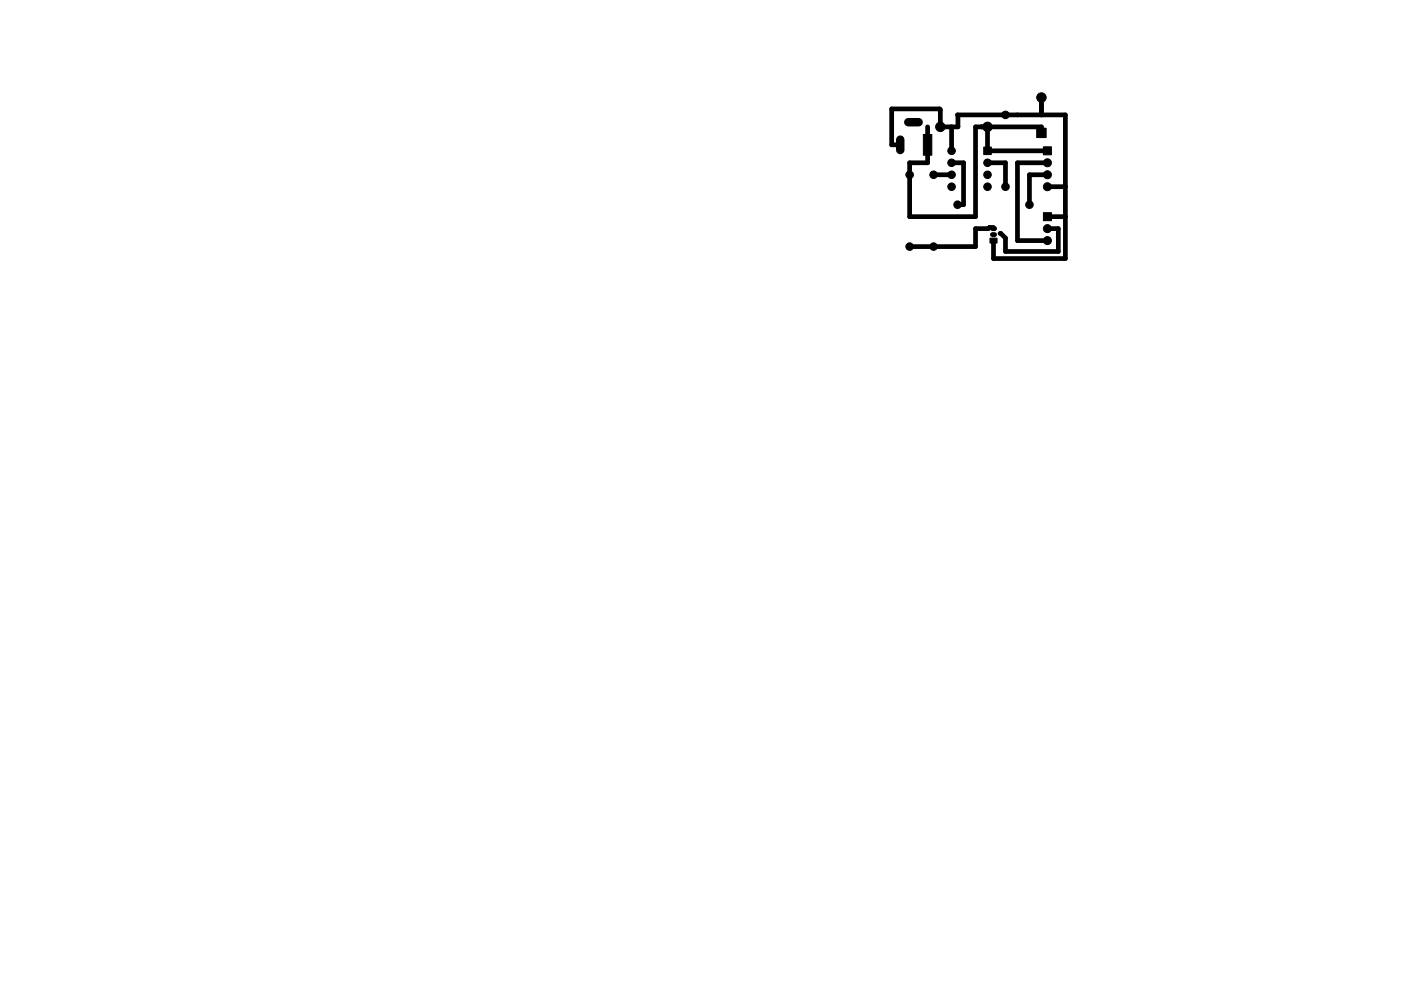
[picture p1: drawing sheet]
<svg xmlns="http://www.w3.org/2000/svg" width="297mm" height="210mm" viewBox="0 0 297 210" stroke-linecap="round" stroke-linejoin="round" font-family="sans-serif">
<g fill="#000" stroke="#000" stroke-width=".21">
<path d="M195.8 28.5h1.8v4.4h-1.8zM208.6 31.2h1.6v1.6h-1.6zM219.8 27.2h2v2h-2zM221.2 31.1h1.7v1.7h-1.7zM209.9 50.5h1.5v1.1h-1.5zM221.2 45.1h1.7v1.7h-1.7z"/>
<circle cx="192.9" cy="37.1" r=".8"/>
<circle cx="197.9" cy="37.1" r=".8"/>
<circle cx="199.4" cy="26.9" r="1"/>
<circle cx="201.8" cy="37.1" r=".8"/>
<circle cx="201.8" cy="39.6" r=".8"/>
<circle cx="201.8" cy="32" r=".8"/>
<circle cx="201.8" cy="34.5" r=".8"/>
<circle cx="209.4" cy="26.9" r="1"/>
<circle cx="209.4" cy="37.1" r=".8"/>
<circle cx="209.4" cy="34.5" r=".8"/>
<circle cx="209.4" cy="39.6" r=".8"/>
<circle cx="213.2" cy="39.6" r=".8"/>
<circle cx="213.2" cy="24.4" r=".8"/>
<circle cx="220.8" cy="20.7" r="1"/>
<circle cx="222.1" cy="39.6" r=".85"/>
<circle cx="222.1" cy="34.5" r=".85"/>
<circle cx="222.1" cy="37.1" r=".85"/>
<circle cx="192.9" cy="52.3" r=".8"/>
<circle cx="197.9" cy="52.3" r=".8"/>
<circle cx="203" cy="43.4" r=".8"/>
<circle cx="218.3" cy="43.4" r=".8"/>
<circle cx="222.1" cy="51" r=".85"/>
<circle cx="222.1" cy="48.5" r=".85"/>
</g>
<path d="M190.9 29.6v2.2M192.6 25.9h2.2" fill="none" stroke="#000" stroke-width="1.8"/>
<path d="M210.4 49.8h.5M210.4 48.5h.5" fill="none" stroke="#000" stroke-width="1.1"/>
<g fill="none" stroke="#000" stroke-width="1">
<path d="M190.9 30.7h-1.8v-7.6h10.1l.2 .2v3.6h3.7l-.1-2.5h22.9v30.5h-15.3v-3.6M196.7 26.9v7.6h-3.8v11.5h13.9v-19.1h14v1.3M197.9 37.1h3.9M201.8 26.9v5.1M201.8 34.5h2.5v8.9h-1.3M209.4 26.9v5.1h12.7M209.4 34.5h3.8v5.1M220.8 20.7v3.7M222.1 39.6h3.8M222.1 34.5h-6.4v16.5h6.4M222.1 37.1h-3.8v6.3M210.6 48.3h-.8l-.3 .2h-2.7v3.8h-13.9"/>
<path d="M222.1 46h3.8M222.1 48.5h2.3v4.9h-11.2v-2.9l-1-1h-.2"/>
</g>
</svg>
